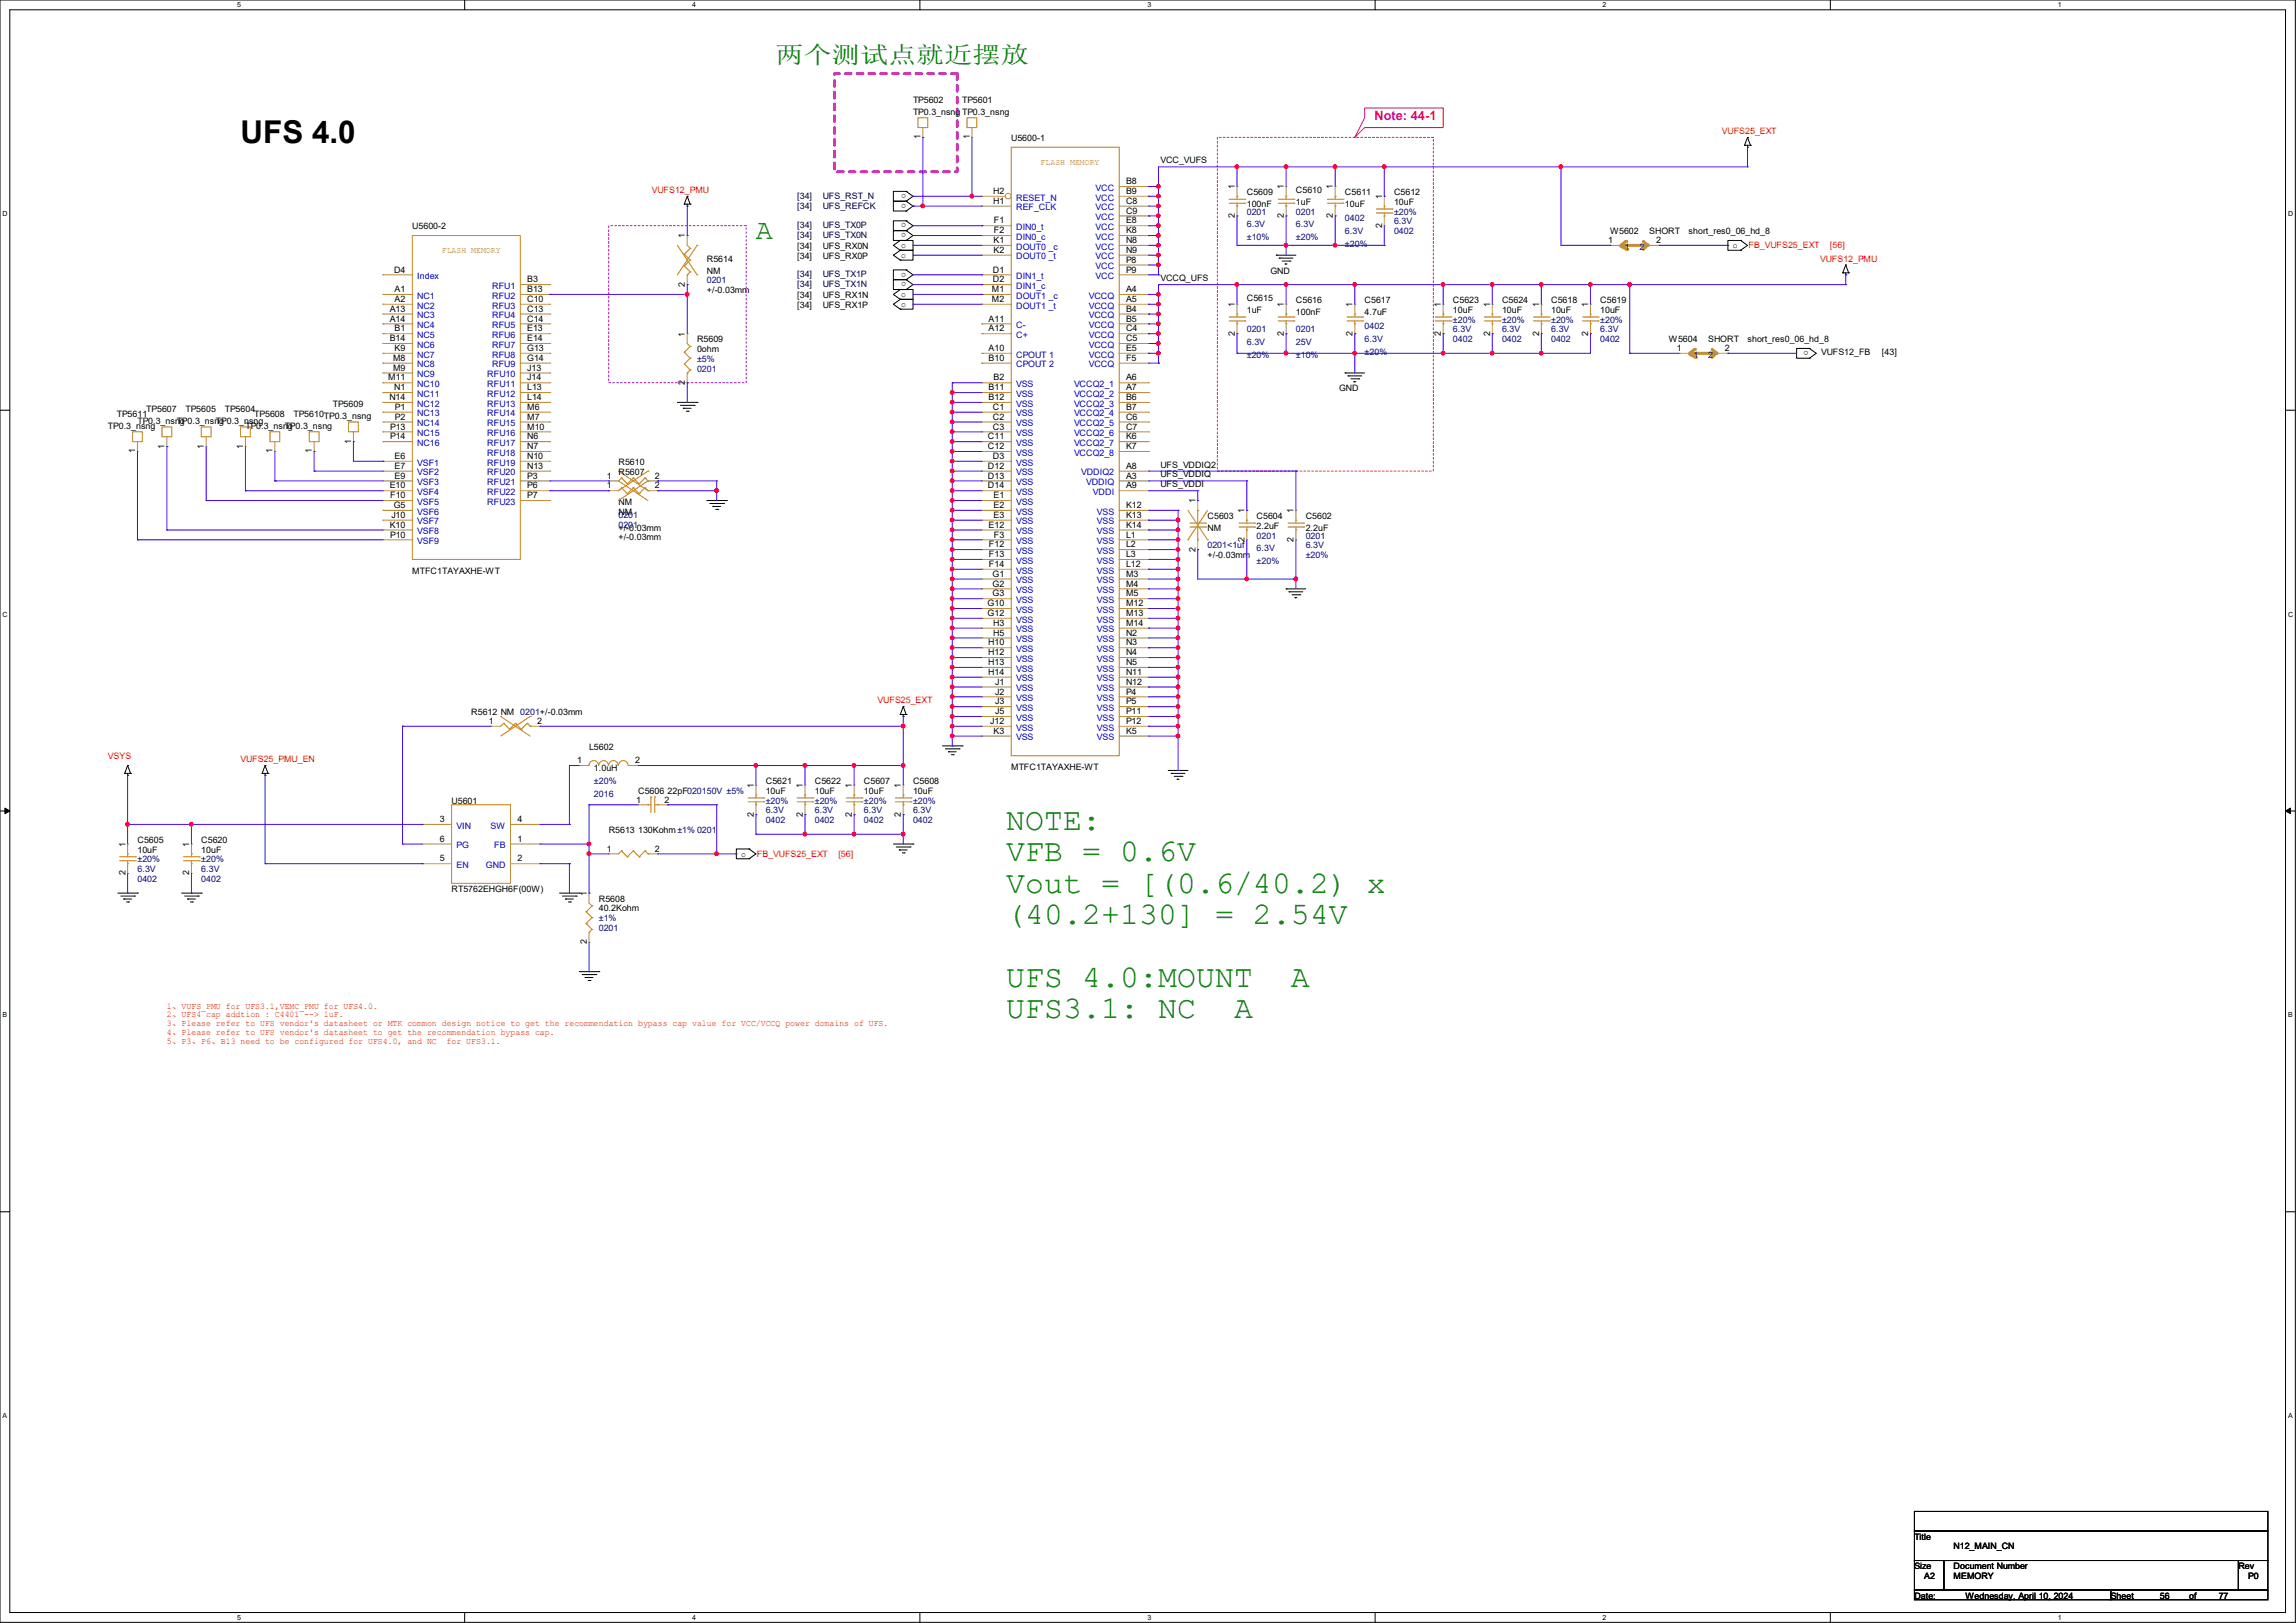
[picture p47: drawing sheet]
<svg xmlns="http://www.w3.org/2000/svg" width="297mm" height="210mm" viewBox="0 0 297 210" stroke-linecap="round" stroke-linejoin="round" font-family="sans-serif">
<defs><g id="words">
<text font-size="4.1" x="31.1" y="18.5">UFS 4.0</text>
<g font-size="4.1" fill="#008000">
<text x="130.2" y="107.4">NOTE:</text>
<text x="130.2" y="111.5">VFB = 0.6V</text>
<text x="130.2" y="115.5">Vout = [(0.6/40.2) x</text>
<text x="130.2" y="119.6">(40.2+130] = 2.54V</text>
<text x="130.2" y="127.7">UFS 4.0:MOUNT</text>
<text x="130.2" y="131.8">UFS3.1: NC</text>
<text x="159.6" y="131.8">A</text>
<text x="167" y="127.7">A</text>
</g>
<text font-size="3.7" fill="#008000" x="97.8" y="30.9">A</text>
<text font-size="3" fill="#008000" x="100.3" y="8.1">两个测试点就近摆放</text>
<text font-size="1.7" fill="#ff0080" x="177.8" y="15.5">Note: 44-1</text>
<g font-size="1.1">
<text x="118.1" y="13.3">TP5602</text>
<text x="118.1" y="14.8">TP0.3_nsng TP0.3_nsng</text>
<text x="124.5" y="13.3">TP5601</text>
<text x="119.1" y="18" transform="rotate(-90 119.1 18)">1</text>
<text x="125.4" y="18" transform="rotate(-90 125.4 18)">1</text>
<text x="130.8" y="18.2">U5600-1</text>
<text x="145.7" y="23.8">B8</text>
<text x="150.1" y="21.1">VCC_VUFS</text>
<text x="53.3" y="29.7">U5600-2</text>
<text x="117.2" y="25.1" transform="rotate(-180 117.2 25.1)">o</text>
<text x="117.2" y="26.4" transform="rotate(-180 117.2 26.4)">o</text>
<text x="117.2" y="28.9" transform="rotate(-180 117.2 28.9)">o</text>
<text x="128.5" y="25.1">H2</text>
<text x="128.5" y="26.4">H1</text>
<text x="128.6" y="28.9">F1</text>
<text x="145.7" y="25.1">B9</text>
<text x="145.7" y="26.4">C8</text>
<text x="145.7" y="27.6">C9</text>
<text x="145.7" y="28.9">E8</text>
<text x="159.7" y="28.2" transform="rotate(-90 159.7 28.2)">2</text>
<text x="159.7" y="24.5" transform="rotate(-90 159.7 24.5)">1</text>
<text x="161.3" y="25.2">C5609</text>
<text x="161.3" y="26.8">100nF</text>
<text x="166.1" y="28.2" transform="rotate(-90 166.1 28.2)">2</text>
<text x="166.1" y="24.5" transform="rotate(-90 166.1 24.5)">1</text>
<text x="167.6" y="25">C5610</text>
<text x="167.6" y="26.5">1uF</text>
<text x="172.4" y="28.2" transform="rotate(-90 172.4 28.2)">2</text>
<text x="172.4" y="24.5" transform="rotate(-90 172.4 24.5)">1</text>
<text x="174" y="25.2">C5611</text>
<text x="174" y="26.8">10uF</text>
<text x="178.8" y="29.5" transform="rotate(-90 178.8 29.5)">2</text>
<text x="178.8" y="25.8" transform="rotate(-90 178.8 25.8)">1</text>
<text x="180.3" y="25.2">C5612</text>
<text x="180.3" y="26.5">10uF</text>
<text x="51" y="35.3">D4</text>
<text x="88.6" y="30.9" transform="rotate(-90 88.6 30.9)">1</text>
<text x="91.4" y="33.9">R5614</text>
<text x="91.4" y="35.4">NM</text>
<text x="103.1" y="32.2">[34]</text>
<text x="103.1" y="33.5">[34]</text>
<text x="106.4" y="32.2">UFS_RX0N</text>
<text x="106.4" y="33.5">UFS_RX0P</text>
<text x="116.6" y="32.1">o</text>
<text x="116.6" y="33.4">o</text>
<text x="117.2" y="30.2" transform="rotate(-180 117.2 30.2)">o</text>
<text x="117.2" y="35.3" transform="rotate(-180 117.2 35.3)">o</text>
<text x="128.4" y="35.3">D1</text>
<text x="128.5" y="31.5">K1</text>
<text x="128.5" y="32.7">K2</text>
<text x="128.6" y="30.2">F2</text>
<text x="145.7" y="30.2">K8</text>
<text x="145.7" y="31.5">N8</text>
<text x="145.7" y="32.7">N9</text>
<text x="145.7" y="34">P8</text>
<text x="145.7" y="35.3">P9</text>
<text x="164.3" y="35.4">GND</text>
<text x="208" y="31.5">1</text>
<text x="208.3" y="30.3">W5602</text>
<text x="213.3" y="30.3">SHORT</text>
<text x="214.2" y="31.5">2</text>
<text x="218.4" y="30.3">short_res0_06_hd_8</text>
<text x="224.2" y="32.1">o</text>
<text x="50.4" y="40.3">A13</text>
<text x="50.4" y="41.6">A14</text>
<text x="51.1" y="37.8">A1</text>
<text x="51.1" y="39.1">A2</text>
<text x="68.2" y="36.5">B3</text>
<text x="68.2" y="37.8">B13</text>
<text x="68.2" y="39.1">C10</text>
<text x="68.2" y="40.3">C13</text>
<text x="68.2" y="41.6">C14</text>
<text x="88.6" y="37.1" transform="rotate(-90 88.6 37.1)">2</text>
<text x="91.4" y="37.9">+/-0.03mm</text>
<text x="103.1" y="38.6">[34]</text>
<text x="103.1" y="39.8">[34]</text>
<text x="106.4" y="38.6">UFS_RX1N</text>
<text x="106.4" y="39.8">UFS_RX1P</text>
<text x="116.6" y="38.4">o</text>
<text x="116.6" y="39.7">o</text>
<text x="117.2" y="36.5" transform="rotate(-180 117.2 36.5)">o</text>
<text x="127.9" y="41.6">A11</text>
<text x="128.3" y="37.8">M1</text>
<text x="128.3" y="39.1">M2</text>
<text x="128.4" y="36.5">D2</text>
<text x="145.7" y="37.8">A4</text>
<text x="145.7" y="39.1">A5</text>
<text x="145.7" y="40.3">B4</text>
<text x="145.7" y="41.6">B5</text>
<text x="150.1" y="36.4">VCCQ_UFS</text>
<text x="159.7" y="39.8" transform="rotate(-90 159.7 39.8)">1</text>
<text x="161.3" y="38.9">C5615</text>
<text x="161.3" y="40.5">1uF</text>
<text x="166.1" y="39.8" transform="rotate(-90 166.1 39.8)">1</text>
<text x="167.6" y="39.2">C5616</text>
<text x="167.6" y="40.7">100nF</text>
<text x="175" y="39.8" transform="rotate(-90 175 39.8)">1</text>
<text x="176.5" y="39.2">C5617</text>
<text x="176.5" y="40.7">4.7uF</text>
<text x="186.4" y="39.8" transform="rotate(-90 186.4 39.8)">1</text>
<text x="188" y="39.2">C5623</text>
<text x="188" y="40.5">10uF</text>
<text x="192.7" y="39.8" transform="rotate(-90 192.7 39.8)">1</text>
<text x="194.3" y="39.2">C5624</text>
<text x="194.3" y="40.5">10uF</text>
<text x="199.1" y="39.8" transform="rotate(-90 199.1 39.8)">1</text>
<text x="200.7" y="39.2">C5618</text>
<text x="200.7" y="40.5">10uF</text>
<text x="205.4" y="39.8" transform="rotate(-90 205.4 39.8)">1</text>
<text x="207" y="39.2">C5619</text>
<text x="207" y="40.5">10uF</text>
<text x="50.4" y="44.2">B14</text>
<text x="50.8" y="46.7">M8</text>
<text x="50.8" y="48">M9</text>
<text x="51.1" y="42.9">B1</text>
<text x="51.1" y="45.4">K9</text>
<text x="68.2" y="42.9">E13</text>
<text x="68.2" y="44.2">E14</text>
<text x="68.2" y="45.4">G13</text>
<text x="68.2" y="46.7">G14</text>
<text x="68.2" y="48">J13</text>
<text x="88.6" y="43.6" transform="rotate(-90 88.6 43.6)">1</text>
<text x="90.2" y="44.3">R5609</text>
<text x="90.2" y="45.6">0ohm</text>
<text x="127.9" y="46.7">B10</text>
<text x="127.9" y="45.4">A10</text>
<text x="127.9" y="42.9">A12</text>
<text x="145.7" y="42.9">C4</text>
<text x="145.7" y="44.2">C5</text>
<text x="145.7" y="45.4">E5</text>
<text x="145.7" y="46.7">F5</text>
<text x="159.7" y="43.4" transform="rotate(-90 159.7 43.4)">2</text>
<text x="166.1" y="43.4" transform="rotate(-90 166.1 43.4)">2</text>
<text x="175" y="43.4" transform="rotate(-90 175 43.4)">2</text>
<text x="186.4" y="43.4" transform="rotate(-90 186.4 43.4)">2</text>
<text x="192.7" y="43.4" transform="rotate(-90 192.7 43.4)">2</text>
<text x="199.1" y="43.4" transform="rotate(-90 199.1 43.4)">2</text>
<text x="205.4" y="43.4" transform="rotate(-90 205.4 43.4)">2</text>
<text x="215.9" y="44.3">W5604</text>
<text x="216.9" y="45.4">1</text>
<text x="221" y="44.3">SHORT</text>
<text x="223.1" y="45.4">2</text>
<text x="226.1" y="44.3">short_res0_06_hd_8</text>
<text x="233.9" y="45.4" transform="rotate(-180 233.9 45.4)">o</text>
<text x="235.6" y="45.9">VUFS12_FB</text>
<text x="243.5" y="45.9">[43]</text>
<text x="15.1" y="53.9">TP5611</text>
<text x="18.9" y="53.3">TP5607</text>
<text x="24" y="53.3">TP5605</text>
<text x="29.1" y="53.3">TP5604</text>
<text x="32.9" y="53.9">TP5608</text>
<text x="38" y="53.9">TP5610TP0.3_nsng</text>
<text x="43.1" y="52.7">TP5609</text>
<text x="50.2" y="49.2">M11</text>
<text x="50.4" y="51.8">N14</text>
<text x="51" y="50.5">N1</text>
<text x="51.1" y="53">P1</text>
<text x="68.2" y="49.2">J14</text>
<text x="68.2" y="50.5">L13</text>
<text x="68.2" y="51.8">L14</text>
<text x="68.2" y="53">M6</text>
<text x="88.6" y="49.8" transform="rotate(-90 88.6 49.8)">2</text>
<text x="127.9" y="50.5">B11</text>
<text x="127.9" y="51.8">B12</text>
<text x="128.4" y="53">C1</text>
<text x="128.5" y="49.2">B2</text>
<text x="145.7" y="49.2">A6</text>
<text x="145.7" y="50.5">A7</text>
<text x="145.7" y="51.8">B6</text>
<text x="145.7" y="53">B7</text>
<text x="173.2" y="50.6">GND</text>
<text x="14" y="55.5">TP0.3_nsng</text>
<text x="17.5" y="58.7" transform="rotate(-90 17.5 58.7)">1</text>
<text x="17.8" y="54.8">TP0.3_nsng</text>
<text x="21.3" y="58" transform="rotate(-90 21.3 58)">1</text>
<text x="22.9" y="54.8">TP0.3_nsng</text>
<text x="26.4" y="58" transform="rotate(-90 26.4 58)">1</text>
<text x="27.9" y="54.8">TP0.3_nsng</text>
<text x="31.5" y="58" transform="rotate(-90 31.5 58)">1</text>
<text x="31.7" y="55.5">TP0.3_nsng</text>
<text x="35.3" y="58.7" transform="rotate(-90 35.3 58.7)">1</text>
<text x="36.8" y="55.5">TP0.3_nsng</text>
<text x="40.3" y="58.7" transform="rotate(-90 40.3 58.7)">1</text>
<text x="45.4" y="57.4" transform="rotate(-90 45.4 57.4)">1</text>
<text x="50.5" y="55.6">P13</text>
<text x="50.5" y="56.9">P14</text>
<text x="51.1" y="59.4">E6</text>
<text x="51.1" y="54.3">P2</text>
<text x="68.2" y="54.3">M7</text>
<text x="68.2" y="55.6">M10</text>
<text x="68.2" y="56.9">N6</text>
<text x="68.2" y="58.1">N7</text>
<text x="68.2" y="59.4">N10</text>
<text x="127.8" y="56.9">C11</text>
<text x="127.8" y="58.1">C12</text>
<text x="128.4" y="54.3">C2</text>
<text x="128.4" y="55.6">C3</text>
<text x="128.4" y="59.4">D3</text>
<text x="145.7" y="54.3">C6</text>
<text x="145.7" y="55.6">C7</text>
<text x="145.7" y="56.9">K6</text>
<text x="145.7" y="58.1">K7</text>
<text x="50.4" y="63.2">E10</text>
<text x="50.5" y="64.5">F10</text>
<text x="50.9" y="65.7">G5</text>
<text x="51.1" y="60.7">E7</text>
<text x="51.1" y="61.9">E9</text>
<text x="68.2" y="60.7">N13</text>
<text x="68.2" y="61.9">P3</text>
<text x="68.2" y="63.2">P6</text>
<text x="68.2" y="64.5">P7</text>
<text x="78.5" y="61.9">1</text>
<text x="78.5" y="63.2">1</text>
<text x="80" y="60.2">R5610</text>
<text x="80" y="65.4">NM</text>
<text x="80" y="61.4">R5607</text>
<text x="84.7" y="61.9">2</text>
<text x="84.7" y="63.2">2</text>
<text x="127.8" y="60.7">D12</text>
<text x="127.8" y="61.9">D13</text>
<text x="127.8" y="63.2">D14</text>
<text x="128.5" y="64.5">E1</text>
<text x="128.5" y="65.7">E2</text>
<text x="145.7" y="61.9">A3</text>
<text x="145.7" y="60.7">A8</text>
<text x="145.7" y="63.2">A9</text>
<text x="145.7" y="65.7">K12</text>
<text x="150.1" y="60.5">UFS_VDDIQ2</text>
<text x="150.1" y="61.8">UFS_VDDIQ</text>
<text x="150.1" y="63">UFS_VDDI</text>
<text x="154.6" y="65.1" transform="rotate(-90 154.6 65.1)">1</text>
<text x="50.4" y="68.3">K10</text>
<text x="50.5" y="69.6">P10</text>
<text x="50.6" y="67">J10</text>
<text x="80" y="68.7">+/-0.03mm</text>
<text x="80" y="66.6">NM</text>
<text x="80" y="69.9">+/-0.03mm</text>
<text x="127.9" y="68.3">E12</text>
<text x="127.9" y="70.8">F12</text>
<text x="128.5" y="67">E3</text>
<text x="128.6" y="69.6">F3</text>
<text x="145.7" y="67">K13</text>
<text x="145.7" y="68.3">K14</text>
<text x="145.7" y="69.6">L1</text>
<text x="145.7" y="70.8">L2</text>
<text x="154.6" y="71.4" transform="rotate(-90 154.6 71.4)">2</text>
<text x="156.2" y="67.1">C5603</text>
<text x="156.2" y="68.7">NM</text>
<text x="161" y="70.1" transform="rotate(-90 161 70.1)">2</text>
<text x="161" y="66.4" transform="rotate(-90 161 66.4)">1</text>
<text x="162.6" y="67.1">C5604</text>
<text x="162.6" y="68.4">2.2uF</text>
<text x="167.3" y="70.1" transform="rotate(-90 167.3 70.1)">2</text>
<text x="167.3" y="66.4" transform="rotate(-90 167.3 66.4)">1</text>
<text x="168.9" y="67.1">C5602</text>
<text x="168.9" y="68.7">2.2uF</text>
<text x="53.3" y="74.3">MTFC1TAYAXHE-WT</text>
<text x="127.9" y="72.1">F13</text>
<text x="127.9" y="73.4">F14</text>
<text x="128.4" y="74.6">G1</text>
<text x="128.4" y="75.9">G2</text>
<text x="128.4" y="77.2">G3</text>
<text x="145.7" y="72.1">L3</text>
<text x="145.7" y="73.4">L12</text>
<text x="145.7" y="74.6">M3</text>
<text x="145.7" y="75.9">M4</text>
<text x="145.7" y="77.2">M5</text>
<text x="156.2" y="72.2">+/-0.03mm</text>
<text x="127.8" y="78.4">G10</text>
<text x="127.8" y="79.7">G12</text>
<text x="127.8" y="83.5">H10</text>
<text x="128.5" y="81">H3</text>
<text x="128.5" y="82.3">H5</text>
<text x="145.7" y="78.4">M12</text>
<text x="145.7" y="79.7">M13</text>
<text x="145.7" y="81">M14</text>
<text x="145.7" y="82.3">N2</text>
<text x="145.7" y="83.5">N3</text>
<text x="127.8" y="84.8">H12</text>
<text x="127.8" y="86.1">H13</text>
<text x="127.8" y="87.3">H14</text>
<text x="128.7" y="88.6">J1</text>
<text x="128.7" y="89.9">J2</text>
<text x="145.7" y="84.8">N4</text>
<text x="145.7" y="86.1">N5</text>
<text x="145.7" y="87.3">N11</text>
<text x="145.7" y="88.6">N12</text>
<text x="145.7" y="89.9">P4</text>
<text x="61" y="92.5">R5612 NM 0201+/-0.03mm</text>
<text x="63.2" y="93.7">1</text>
<text x="69.5" y="93.7">2</text>
<text x="128.1" y="93.7">J12</text>
<text x="128.5" y="95">K3</text>
<text x="128.7" y="91.1">J3</text>
<text x="128.7" y="92.4">J5</text>
<text x="145.7" y="95">K5</text>
<text x="145.7" y="91.1">P5</text>
<text x="145.7" y="92.4">P11</text>
<text x="145.7" y="93.7">P12</text>
<text x="74.7" y="98.8">1</text>
<text x="76.2" y="97">L5602</text>
<text x="76.8" y="99.8">1.0uH</text>
<text x="82.2" y="98.8">2</text>
<text x="97.5" y="102" transform="rotate(-90 97.5 102)">1</text>
<text x="99.1" y="101.4">C5621</text>
<text x="103.8" y="102" transform="rotate(-90 103.8 102)">1</text>
<text x="105.4" y="101.4">C5622</text>
<text x="110.2" y="102" transform="rotate(-90 110.2 102)">1</text>
<text x="111.8" y="101.4">C5607</text>
<text x="116.5" y="102" transform="rotate(-90 116.5 102)">1</text>
<text x="118.1" y="101.4">C5608</text>
<text x="130.8" y="99.7">MTFC1TAYAXHE-WT</text>
<text x="56.9" y="106.4">3</text>
<text x="58.4" y="104">U5601</text>
<text x="66.9" y="106.4">4</text>
<text x="78.7" y="107.8">R5613 130Kohm±1% 0201</text>
<text x="82.3" y="103.8">1</text>
<text x="82.5" y="102.7">C5606 22pF020150V ±5%</text>
<text x="86" y="103.8">2</text>
<text x="97.5" y="105.7" transform="rotate(-90 97.5 105.7)">2</text>
<text x="99.1" y="102.7">10uF</text>
<text x="103.8" y="105.7" transform="rotate(-90 103.8 105.7)">2</text>
<text x="105.4" y="102.7">10uF</text>
<text x="110.2" y="105.7" transform="rotate(-90 110.2 105.7)">2</text>
<text x="111.8" y="102.7">10uF</text>
<text x="116.5" y="105.7" transform="rotate(-90 116.5 105.7)">2</text>
<text x="118.1" y="102.7">10uF</text>
<text x="16.2" y="113.3" transform="rotate(-90 16.2 113.3)">2</text>
<text x="16.2" y="109.6" transform="rotate(-90 16.2 109.6)">1</text>
<text x="17.8" y="109.1">C5605</text>
<text x="17.8" y="110.3">10uF</text>
<text x="24.5" y="113.3" transform="rotate(-90 24.5 113.3)">2</text>
<text x="24.5" y="109.6" transform="rotate(-90 24.5 109.6)">1</text>
<text x="26" y="109.1">C5620</text>
<text x="26" y="110.3">10uF</text>
<text x="56.9" y="111.5">5</text>
<text x="56.9" y="108.9">6</text>
<text x="66.9" y="108.9">1</text>
<text x="66.9" y="111.5">2</text>
<text x="78.5" y="110.2">1</text>
<text x="84.7" y="110.2">2</text>
<text x="95.9" y="110.8">o</text>
<text x="58.4" y="115.4">RT5762EHGH6F(00W)</text>
<text x="75.9" y="115.9" transform="rotate(-90 75.9 115.9)">1</text>
<text x="77.5" y="116.7">R5608</text>
<text x="77.5" y="117.9">40.2Kohm</text>
<text x="75.9" y="122.2" transform="rotate(-90 75.9 122.2)">2</text>
<text x="247.6" y="199.2">Title</text>
<text x="247.6" y="203">Size</text>
<text x="252.7" y="203">Document Number</text>
<text x="252.7" y="200.5">N12_MAIN_CN</text>
<text x="289.6" y="203">Rev</text>
<text x="247.6" y="206.8">Date:</text>
<text x="248.9" y="204.3">A2</text>
<text x="252.7" y="204.3">MEMORY</text>
<text x="254.2" y="206.8">Wednesday, April 10, 2024</text>
<text x="273" y="206.8">Sheet</text>
<text x="279.4" y="206.8">56</text>
<text x="283.2" y="206.8">of</text>
<text x="287" y="206.8">77</text>
<text x="290.8" y="204.3">P0</text>
</g>
<g font-size="1.1" fill="#f00">
<text x="222.8" y="17.4">VUFS25_EXT</text>
<text x="84.3" y="25">VUFS12_PMU</text>
<text x="226.2" y="32.1">FB_VUFS25_EXT</text>
<text x="235.5" y="33.9">VUFS12_PMU</text>
<text x="236.7" y="32.1">[56]</text>
<text x="113.5" y="91">VUFS25_EXT</text>
<text x="14" y="98.3">VSYS</text>
<text x="31.1" y="98.6">VUFS25_PMU_EN</text>
<text x="97.9" y="110.8">FB_VUFS25_EXT</text>
<text x="108.5" y="110.8">[56]</text>
<text x="21.6" y="130.5">1、VUFS_PMU for UFS3.1,VEMC_PMU for UFS4.0.</text>
<text x="21.6" y="131.7">2、UFS4 cap addtion : C4401 --&gt; 1uF.</text>
<text x="21.6" y="132.8">3、Please refer to UFS vendor's datasheet or MTK common design notice to get the recommendation bypass cap value for VCC/VCCQ power domains of UFS.</text>
<text x="21.6" y="133.9">4、Please refer to UFS vendor's datasheet to get the recommendation bypass cap.</text>
<text x="21.6" y="135.1">5、P3、P6、B13 need to be configured for UFS4.0, and NC</text>
<text x="57.8" y="135.1">for UFS3.1.</text>
</g>
<g font-size="1.1" fill="#cc8006">
<text x="134.6" y="21.3">FLASH MEMORY</text>
<text x="57.1" y="32.7">FLASH MEMORY</text>
</g>
<g font-size="1.1" fill="#000040">
<text x="103.1" y="25.7">[34]</text>
<text x="103.1" y="27">[34]</text>
<text x="103.1" y="29.5">[34]</text>
<text x="106.4" y="25.7">UFS_RST_N</text>
<text x="106.4" y="27">UFS_REFCK</text>
<text x="106.4" y="29.5">UFS_TX0P</text>
<text x="103.1" y="30.8">[34]</text>
<text x="103.1" y="35.9">[34]</text>
<text x="106.4" y="30.8">UFS_TX0N</text>
<text x="106.4" y="35.9">UFS_TX1P</text>
<text x="103.1" y="37.2">[34]</text>
<text x="106.4" y="37.2">UFS_TX1N</text>
</g>
<g font-size="1.1" fill="#00c">
<text x="131.4" y="26">RESET_N</text>
<text x="131.4" y="27.2">REF_CLK</text>
<text x="131.4" y="29.8">DIN0_t</text>
<text x="141.7" y="24.7">VCC</text>
<text x="141.7" y="26">VCC</text>
<text x="141.7" y="27.2">VCC</text>
<text x="141.7" y="28.5">VCC</text>
<text x="141.7" y="29.8">VCC</text>
<text x="131.4" y="31">DIN0_c</text>
<text x="131.4" y="32.3">DOUT0 _c</text>
<text x="131.4" y="33.6">DOUT0 _t</text>
<text x="141.7" y="31">VCC</text>
<text x="141.7" y="32.3">VCC</text>
<text x="141.7" y="33.6">VCC</text>
<text x="141.7" y="34.8">VCC</text>
<text x="210.2" y="32.3">1</text>
<text x="212.1" y="32.3">2</text>
<text x="54" y="38.7">NC1</text>
<text x="54" y="39.9">NC2</text>
<text x="54" y="41.2">NC3</text>
<text x="54" y="36.1">Index</text>
<text x="63.7" y="37.4">RFU1</text>
<text x="63.7" y="38.7">RFU2</text>
<text x="63.7" y="39.9">RFU3</text>
<text x="63.7" y="41.2">RFU4</text>
<text x="131.4" y="36.1">DIN1_t</text>
<text x="131.4" y="37.4">DIN1_c</text>
<text x="131.4" y="38.7">DOUT1 _c</text>
<text x="131.4" y="39.9">DOUT1 _t</text>
<text x="140.8" y="38.7">VCCQ</text>
<text x="140.8" y="39.9">VCCQ</text>
<text x="140.8" y="41.2">VCCQ</text>
<text x="141.7" y="36.1">VCC</text>
<text x="54" y="42.5">NC4</text>
<text x="54" y="43.7">NC5</text>
<text x="54" y="45">NC6</text>
<text x="54" y="46.3">NC7</text>
<text x="54" y="47.5">NC8</text>
<text x="63.7" y="42.5">RFU5</text>
<text x="63.7" y="43.7">RFU6</text>
<text x="63.7" y="45">RFU7</text>
<text x="63.7" y="46.3">RFU8</text>
<text x="63.7" y="47.5">RFU9</text>
<text x="131.4" y="47.5">CPOUT 2</text>
<text x="131.4" y="42.5">C-</text>
<text x="131.4" y="46.3">CPOUT 1</text>
<text x="131.4" y="43.7">C+</text>
<text x="140.8" y="42.5">VCCQ</text>
<text x="140.8" y="43.7">VCCQ</text>
<text x="140.8" y="45">VCCQ</text>
<text x="140.8" y="46.3">VCCQ</text>
<text x="140.8" y="47.5">VCCQ</text>
<text x="219.1" y="46.3">1</text>
<text x="221" y="46.3">2</text>
<text x="54" y="48.8">NC9</text>
<text x="54" y="50.1">NC10</text>
<text x="54" y="51.4">NC11</text>
<text x="54" y="52.6">NC12</text>
<text x="54" y="53.9">NC13</text>
<text x="63" y="48.8">RFU10</text>
<text x="63" y="50.1">RFU11</text>
<text x="63" y="51.4">RFU12</text>
<text x="63" y="52.6">RFU13</text>
<text x="63" y="53.9">RFU14</text>
<text x="131.4" y="50.1">VSS</text>
<text x="131.4" y="51.4">VSS</text>
<text x="131.4" y="52.6">VSS</text>
<text x="131.4" y="53.9">VSS</text>
<text x="138.9" y="50.1">VCCQ2_1</text>
<text x="138.9" y="51.4">VCCQ2_2</text>
<text x="138.9" y="52.6">VCCQ2_3</text>
<text x="138.9" y="53.9">VCCQ2_4</text>
<text x="54" y="55.2">NC14</text>
<text x="54" y="56.4">NC15</text>
<text x="54" y="57.7">NC16</text>
<text x="63" y="55.2">RFU15</text>
<text x="63" y="56.4">RFU16</text>
<text x="63" y="57.7">RFU17</text>
<text x="63" y="59">RFU18</text>
<text x="131.4" y="55.2">VSS</text>
<text x="131.4" y="56.4">VSS</text>
<text x="131.4" y="57.7">VSS</text>
<text x="131.4" y="59">VSS</text>
<text x="138.9" y="55.2">VCCQ2_5</text>
<text x="138.9" y="56.4">VCCQ2_6</text>
<text x="138.9" y="57.7">VCCQ2_7</text>
<text x="138.9" y="59">VCCQ2_8</text>
<text x="54" y="60.2">VSF1</text>
<text x="54" y="61.5">VSF2</text>
<text x="54" y="62.8">VSF3</text>
<text x="54" y="64.1">VSF4</text>
<text x="54" y="65.3">VSF5</text>
<text x="63" y="60.2">RFU19</text>
<text x="63" y="61.5">RFU20</text>
<text x="63" y="62.8">RFU21</text>
<text x="63" y="64.1">RFU22</text>
<text x="63" y="65.3">RFU23</text>
<text x="131.4" y="60.2">VSS</text>
<text x="131.4" y="61.5">VSS</text>
<text x="131.4" y="62.8">VSS</text>
<text x="131.4" y="64.1">VSS</text>
<text x="131.4" y="65.3">VSS</text>
<text x="139.9" y="61.5">VDDIQ2</text>
<text x="140.5" y="62.8">VDDIQ</text>
<text x="141.4" y="64.1">VDDI</text>
<text x="54" y="66.6">VSF6</text>
<text x="54" y="67.9">VSF7</text>
<text x="54" y="69.1">VSF8</text>
<text x="54" y="70.4">VSF9</text>
<text x="131.4" y="66.6">VSS</text>
<text x="131.4" y="67.9">VSS</text>
<text x="131.4" y="69.1">VSS</text>
<text x="131.4" y="70.4">VSS</text>
<text x="131.4" y="71.7">VSS</text>
<text x="141.9" y="66.6">VSS</text>
<text x="141.9" y="67.9">VSS</text>
<text x="141.9" y="69.1">VSS</text>
<text x="141.9" y="70.4">VSS</text>
<text x="141.9" y="71.7">VSS</text>
<text x="131.4" y="72.9">VSS</text>
<text x="131.4" y="74.2">VSS</text>
<text x="131.4" y="75.5">VSS</text>
<text x="131.4" y="76.8">VSS</text>
<text x="141.9" y="72.9">VSS</text>
<text x="141.9" y="74.2">VSS</text>
<text x="141.9" y="75.5">VSS</text>
<text x="141.9" y="76.8">VSS</text>
<text x="131.4" y="78">VSS</text>
<text x="131.4" y="79.3">VSS</text>
<text x="131.4" y="80.6">VSS</text>
<text x="131.4" y="81.8">VSS</text>
<text x="131.4" y="83.1">VSS</text>
<text x="141.9" y="78">VSS</text>
<text x="141.9" y="79.3">VSS</text>
<text x="141.9" y="80.6">VSS</text>
<text x="141.9" y="81.8">VSS</text>
<text x="141.9" y="83.1">VSS</text>
<text x="131.4" y="84.4">VSS</text>
<text x="131.4" y="85.6">VSS</text>
<text x="131.4" y="86.9">VSS</text>
<text x="131.4" y="88.2">VSS</text>
<text x="131.4" y="89.5">VSS</text>
<text x="141.9" y="84.4">VSS</text>
<text x="141.9" y="85.6">VSS</text>
<text x="141.9" y="86.9">VSS</text>
<text x="141.9" y="88.2">VSS</text>
<text x="141.9" y="89.5">VSS</text>
<text x="131.4" y="95.8">VSS</text>
<text x="131.4" y="90.7">VSS</text>
<text x="131.4" y="92">VSS</text>
<text x="131.4" y="93.3">VSS</text>
<text x="131.4" y="94.5">VSS</text>
<text x="141.9" y="95.8">VSS</text>
<text x="141.9" y="90.7">VSS</text>
<text x="141.9" y="92">VSS</text>
<text x="141.9" y="93.3">VSS</text>
<text x="141.9" y="94.5">VSS</text>
<text x="59.1" y="107.2">VIN</text>
<text x="63.5" y="107.2">SW</text>
<text x="59.1" y="112.3">EN</text>
<text x="59.1" y="109.8">PG</text>
<text x="62.9" y="112.3">GND</text>
<text x="63.9" y="109.8">FB</text>
</g>
<g font-size="1.1" fill="#000080">
<text x="161.3" y="27.8">0201</text>
<text x="161.3" y="29.4">6.3V</text>
<text x="167.6" y="27.8">0201</text>
<text x="167.6" y="29.4">6.3V</text>
<text x="174" y="28.7">0402</text>
<text x="180.3" y="29">6.3V</text>
<text x="180.3" y="27.8">±20%</text>
<text x="161.3" y="31.1">±10%</text>
<text x="167.6" y="31.1">±20%</text>
<text x="174" y="30.3">6.3V</text>
<text x="174" y="32">±20%</text>
<text x="180.3" y="30.3">0402</text>
<text x="91.4" y="36.7">0201</text>
<text x="188" y="41.7">±20%</text>
<text x="194.3" y="41.7">±20%</text>
<text x="200.7" y="41.7">±20%</text>
<text x="207" y="41.7">±20%</text>
<text x="90.2" y="46.8">±5%</text>
<text x="161.3" y="43">0201</text>
<text x="161.3" y="44.7">6.3V</text>
<text x="161.3" y="46.3">±20%</text>
<text x="167.6" y="43">0201</text>
<text x="167.6" y="44.7">25V</text>
<text x="167.6" y="46.3">±10%</text>
<text x="176.5" y="42.6">0402</text>
<text x="176.5" y="44.3">6.3V</text>
<text x="176.5" y="45.9">±20%</text>
<text x="188" y="44.3">0402</text>
<text x="188" y="43">6.3V</text>
<text x="194.3" y="44.3">0402</text>
<text x="194.3" y="43">6.3V</text>
<text x="200.7" y="44.3">0402</text>
<text x="200.7" y="43">6.3V</text>
<text x="207" y="44.3">0402</text>
<text x="207" y="43">6.3V</text>
<text x="90.2" y="48.1">0201</text>
<text x="80" y="67">0201</text>
<text x="80" y="68.3">0201</text>
<text x="156.2" y="71">0201&lt;1uf</text>
<text x="162.6" y="69.7">0201</text>
<text x="162.6" y="71.3">6.3V</text>
<text x="168.9" y="69.7">0201</text>
<text x="168.9" y="71">6.3V</text>
<text x="162.6" y="73">±20%</text>
<text x="168.9" y="72.2">±20%</text>
<text x="76.8" y="101.4">±20%</text>
<text x="76.8" y="103.1">2016</text>
<text x="99.1" y="106.5">0402</text>
<text x="99.1" y="105.2">6.3V</text>
<text x="99.1" y="104">±20%</text>
<text x="105.4" y="106.5">0402</text>
<text x="105.4" y="105.2">6.3V</text>
<text x="105.4" y="104">±20%</text>
<text x="111.8" y="106.5">0402</text>
<text x="111.8" y="105.2">6.3V</text>
<text x="111.8" y="104">±20%</text>
<text x="118.1" y="106.5">0402</text>
<text x="118.1" y="105.2">6.3V</text>
<text x="118.1" y="104">±20%</text>
<text x="17.8" y="112.9">6.3V</text>
<text x="17.8" y="111.6">±20%</text>
<text x="26" y="112.9">6.3V</text>
<text x="26" y="111.6">±20%</text>
<text x="17.8" y="114.1">0402</text>
<text x="26" y="114.1">0402</text>
<text x="77.5" y="119.2">±1%</text>
<text x="77.5" y="120.5">0201</text>
</g>
<g font-size=".9">
<text x="30.7" y=".9">5</text>
<text x="89.5" y=".9">4</text>
<text x="148.4" y=".9">3</text>
<text x="207.3" y=".9">2</text>
<text x="266.2" y=".9">1</text>
<text x=".3" y="28">D</text>
<text x="296" y="28">D</text>
<text x=".3" y="79.8">C</text>
<text x="296" y="79.8">C</text>
<text x=".3" y="131.7">B</text>
<text x="296" y="131.7">B</text>
<text x=".3" y="183.5">A</text>
<text x="296" y="183.5">A</text>
<text x="30.7" y="209.6">5</text>
<text x="89.5" y="209.6">4</text>
<text x="148.4" y="209.6">3</text>
<text x="207.3" y="209.6">2</text>
<text x="266.2" y="209.6">1</text>
</g>
</g></defs>
<path d="M0 0h296.9v209.9h-296.9zM1.3 1.3h294.4v207.4h-294.4z" fill="none" stroke="#000" stroke-width=".13"/>
<g fill="#fff">
<path d="M30.7 .1h.5v1h-.5z"/>
<path d="M30.7 208.8h.5v1h-.5z"/>
</g>
<path d="M60.1 0v1.3M60.1 208.7v1.2" fill="none" stroke="#000" stroke-width=".13"/>
<g fill="#fff">
<path d="M89.5 .1h.5v1h-.5z"/>
<path d="M89.5 208.8h.5v1h-.5z"/>
</g>
<path d="M119 0v1.3M119 208.7v1.2" fill="none" stroke="#000" stroke-width=".13"/>
<g fill="#fff">
<path d="M148.4 .1h.5v1h-.5z"/>
<path d="M148.4 208.8h.5v1h-.5z"/>
</g>
<path d="M177.9 0v1.3M177.9 208.7v1.2" fill="none" stroke="#000" stroke-width=".13"/>
<g fill="#fff">
<path d="M207.3 .1h.5v1h-.5z"/>
<path d="M207.3 208.8h.5v1h-.5z"/>
</g>
<path d="M236.8 0v1.3M236.8 208.7v1.2" fill="none" stroke="#000" stroke-width=".13"/>
<g fill="#fff">
<path d="M266.2 .1h.5v1h-.5z"/>
<path d="M266.2 208.8h.5v1h-.5z"/>
<path d="M.3 27.2h.7v1h-.7z"/>
<path d="M296 27.2h.6v1h-.6z"/>
<path d="M.3 79h.7v1h-.7z"/>
<path d="M296 79h.6v1h-.6z"/>
</g>
<path d="M0 53.1h1.3M295.7 53.1h1.2" fill="none" stroke="#000" stroke-width=".13"/>
<g fill="#fff">
<path d="M.3 130.9h.6v1h-.6z"/>
<path d="M296 130.9h.6v1h-.6z"/>
</g>
<path d="M0 104.9h1.3M295.7 104.9h1.2" fill="none" stroke="#000" stroke-width=".13"/>
<path d="M.6 104.6l.7 .3-.7 .4zM295.7 104.9l.6-.3v.7z" fill="#000" stroke="#000" stroke-width=".13"/>
<g fill="#fff">
<path d="M.3 182.7h.6v1h-.6z"/>
<path d="M296 182.7h.5v1h-.5z"/>
</g>
<g fill="none" stroke="#000" stroke-width=".13">
<path d="M225.7 18.8h.1M225.7 18.8h.7M226.1 19h.1M226.1 17.8h.1M226.1 18.8v.2M226.1 17.8l-.4 1M226.1 17.8l.3 1M226.4 18.8h.1M88.5 26.4h.1M88.5 26.4h.8M88.9 26.7h.1M88.9 25.4h.1"/>
<path d="M88.9 26.4v.3M88.9 25.4l-.4 1M88.9 25.4l.4 1M89.3 26.4h.1M116.5 31.1h.1M116.5 32.4h.1M116.5 31.1h1.6v1.3h-1.6M116.5 33.7h.1M116.5 32.4h1.6v1.3h-1.6M116.5 37.5h.1M116.5 38.7h.1M116.5 37.5h1.6v1.2h-1.6"/>
<path d="M116.5 38.7h1.6v1.3h-1.6M116.5 31.1l-.9 .6 .9 .7M116.5 32.4l-.9 .6 .9 .7M116.5 37.5l-.9 .6 .9 .6M116.5 38.7l-.9 .7 .9 .6M117.2 26h.1M117.2 24.8h.1M117.2 24.8h-1.6v1.2h1.6M117.2 27.3h.1M117.2 26h-1.6v1.3h1.6M117.2 29.8h.1M117.2 28.6h.1"/>
<path d="M117.2 28.6h-1.6v1.2h1.6M117.2 31.1h.1M117.2 29.8h-1.6v1.3h1.6M117.2 36.2h.1M117.2 34.9h.1M117.2 34.9h-1.6v1.3h1.6M117.2 37.5h.1M117.2 36.2h-1.6v1.3h1.6M117.2 24.8l.9 .6-.9 .6M117.2 26l.9 .7-.9 .6M117.2 28.6l.9 .6-.9 .6M117.2 29.8l.9 .7-.9 .6"/>
<path d="M117.2 34.9l.9 .7-.9 .6M117.2 36.2l.9 .6-.9 .7M165.1 33h.1M165.1 33h2.5M165.5 33.4h.1M165.5 33.4h1.8M165.9 33.8h1M166.2 34.2h.1M166.2 34.2h.3M166.9 33.8h.1M225.2 31.1h.1M225.2 32.4h.1"/>
<path d="M225.2 31.1h-1.7v1.3h1.7M225.2 31.1l.9 .6-.9 .7M238.4 35.3h.1M238.4 35.3h.7M238.8 35.6h.1M238.8 34.3h.1M238.8 35.3v.3M238.8 34.3l-.4 1M238.8 34.3l.3 1M239.1 35.3h.1M87.6 52.1h2.6M88 52.5h1.8"/>
<path d="M88.4 52.8h.1M88.4 52.8h1M88.8 53.2h.2M89 53.2h.1M89.8 52.5h.1M90.2 52.1h.1M116.5 40h.1M174 48.3h.1M174 48.3h2.5M174.4 48.6h.1M174.4 48.6h1.7M174.8 49h1"/>
<path d="M175.1 49.4h.1M175.1 49.4h.3M175.8 49h.1M234.1 46.4h.1M234.1 45.1h.1M234.1 45.1h-1.7v1.3h1.7M234.1 45.1l.8 .6-.8 .7M91.4 64.8h2.6M91.8 65.2h1.8M92.2 65.5h.1M92.2 65.5h1M92.6 65.9h.2"/>
<path d="M92.8 65.9h.1M93.6 65.2h.1M94 64.8h.1M166.4 76.2h.1M166.4 76.2h2.5M166.8 76.6h.1M166.8 76.6h1.7M167.1 77h1M167.5 77.3h.1M167.5 77.3h.3M168.1 77h.1M16.5 99.1h.1"/>
<path d="M16.5 99.1l-.4 1M16.5 99.1l.4 1M34.3 99.1h.1M34.3 99.1l-.4 1M34.3 99.1l.4 1M116.5 92.5h.1M116.5 92.5h.7M116.8 92.7h.1M116.8 91.4h.1M116.8 92.5v.2M116.8 91.4l-.3 1.1M116.8 91.4l.4 1.1"/>
<path d="M117.2 92.5h.1M121.9 96.5h2.6M122.3 96.9h1.8M122.7 97.3h.1M122.7 97.3h1M123.1 97.7h.2M123.3 97.7h.1M124.1 96.9h.1M124.5 96.5h.1M151.1 99.7h.1M151.1 99.7h2.6M15.2 115.6h2.6"/>
<path d="M15.6 116h1.8M16 116.3h.1M16 116.3h1M16.1 100.1h.1M16.1 100.1h.8M16.4 116.7h.2M16.5 100.3h.1M16.5 100.1v.2M16.6 116.7h.1M16.9 100.1h.1M17.4 116h.1M17.8 115.6h.1"/>
<path d="M23.5 115.6h2.5M23.9 116h1.8M24.3 116.3h.1M24.3 116.3h1M24.6 116.7h.3M24.9 116.7h.1M25.7 116h.1M26 115.6h.1M33.9 100.1h.1M33.9 100.1h.8M34.3 100.3h.1M34.3 100.1v.2"/>
<path d="M34.7 100.1h.1M72.4 115.6h2.5M72.8 116h1.7M73.2 116.3h.1M73.2 116.3h1M73.5 116.7h.3M73.8 116.7h.1M74.5 116h.1M74.9 115.6h.1M96.9 109.9h.1M96.9 111.1h.1M96.9 109.9h-1.7v1.2h1.7"/>
<path d="M96.9 109.9l.9 .6-.9 .6M115.6 109.2h2.5M116 109.6h1.7M116.3 110h.1M116.3 110h1M116.7 110.4h.3M117 110.4h.1M117.7 109.6h.1M118.1 109.2h.1M151.5 100.1h.1M151.5 100.1h1.8M151.9 100.5h1"/>
<path d="M152.3 100.8h.1M152.3 100.8h.2M152.9 100.5h.1M74.9 125.7h2.6M75.3 126.1h1.8M75.7 126.5h.1M75.7 126.5h1M76.1 126.9h.2M76.3 126.9h.1M77.1 126.1h.1M77.5 125.7h.1M0 156.8h1.3"/>
<path d="M295.7 156.8h1.2M247.6 195.6h45.8v2.5h-45.8zM247.6 198.1h45.8v3.8h-45.8zM247.6 201.9h3.9v3.8h-3.9zM247.6 205.7h25.4v1.3h-25.4zM251.5 201.9h38.1v3.8h-38.1zM273 205.7h20.4v1.3h-20.4zM289.6 201.9h3.8v3.8h-3.8z"/>
</g>
<path d="M107.9 9.5h15.9v12.7h-15.9z" fill="none" stroke="#f0f" stroke-width=".38" stroke-dasharray=".8 .8"/>
<path d="M176.5 14h10.2v2.5h-10.2l-1.2 1.3 1.2-2.6z" fill="none" stroke="#ff0080" stroke-width=".13"/>
<path d="M78.7 29.2h17.8v20.3h-17.8z" fill="none" stroke="#f0f" stroke-width=".13" stroke-dasharray=".3 .3"/>
<path d="M157.5 17.8h27.9v43.2h-27.9z" fill="none" stroke="#ff0080" stroke-width=".13" stroke-dasharray=".3"/>
<g fill="none" stroke="#cc8006" stroke-width=".13">
<path d="M53.3 30.5h14v41.9h-14zM21 55.2h1.2v1.3h-1.2zM26 55.2h1.3v1.3h-1.3zM31.1 55.2h1.3v1.3h-1.3zM45.1 54.6h1.3v1.3h-1.3zM88.5 45.6h.1M88.5 47.1h.1M88.5 45.6l.8 .8M88.5 47.1l.8 .8M88.9 48.3h.1M88.9 44.4l.4 .4M89.3 44.8h.1"/>
<path d="M89.3 46.4h.1M89.3 47.9h.1M89.3 44.8l-.8 .8M89.3 46.4l-.8 .7M89.3 47.9l-.4 .4M159 41h2M159 41.5h2M160 40.6h.1M160 41.9h.1M160 40.6v.4M160 41.5v.4M161 41h.1"/>
<path d="M161 41.5h.1M165.4 41h2M165.4 41.5h2M166.4 40.6h.1M166.4 41.9h.1M166.4 40.6v.4M166.4 41.5v.4M167.4 41h.1M167.4 41.5h.1M174.2 41h2.1M174.2 41.5h2.1M175.3 40.6h.1"/>
<path d="M175.3 41.9h.1M175.3 40.6v.4M175.3 41.5v.4M176.3 41h.1M176.3 41.5h.1M80 61h.1M80 61l3.8 2.5M80.4 61.8h.1M80.4 61.8l-.4 .4M80.4 61.8l.8 .8M81.2 62.6h.1M81.9 61.8h.1"/>
<path d="M81.9 61.8l-.7 .8M81.9 61.8l.8 .8M82.7 62.6h.1M83.4 61.8h.1M83.4 61.8l-.7 .8M83.4 61.8l.4 .4M83.8 62.2h.1M83.8 61h.1M83.8 61l-3.8 2.5M153.7 69.8h.1M153.7 66l2.5 3.8M153.9 67.7h2.1"/>
<path d="M153.9 68.2h2.1M154.9 66h.1M154.9 69.8h.1M154.9 66v1.7M154.9 68.2v1.6M156 67.7h.1M156 68.2h.1M156.2 69.8h.1M156.2 66l-2.5 3.8M160.3 67.7h2M160.3 68.2h2M161.3 67.3h.1"/>
<path d="M161.3 68.6h.1M161.3 67.3v.4M161.3 68.2v.4M162.3 67.7h.1M162.3 68.2h.1M64.8 92.7h.1M64.8 92.7l3.8 2.5M65.2 93.6h.1M65.2 93.6l-.4 .4M65.2 93.6l.7 .8M65.9 94.4h.1M66.7 93.6h.1"/>
<path d="M66.7 93.6l-.8 .8M66.7 93.6l.7 .8M67.4 94.4h.1M68.2 93.6h.1M68.2 93.6l-.8 .8M68.2 93.6l.4 .4M68.6 94h.1M68.6 92.7h.1M68.6 92.7l-3.8 2.5M75.8 118h.1M75.8 119.5h.1M75.8 118l.8 .7"/>
<path d="M75.8 119.5l.8 .8M76.2 116.8l.4 .4M76.6 117.2h.1M76.6 118.7h.1M76.6 117.2l-.8 .8M76.6 118.7l-.8 .8M80.4 110.1h.1M80.4 110.1l-.4 .4M80.4 110.1l.8 .8M81.2 110.9h.1M81.9 110.1h.1M81.9 110.1l-.7 .8"/>
<path d="M81.9 110.1l.8 .8M82.7 110.9h.1M83.4 110.1h.1M83.4 110.1l-.7 .8M83.4 110.1l.4 .4M83.8 104.1h.1M83.8 110.5h.1M83.8 104.1h.4M84.2 103.1h.1M84.2 103.1v2.1M84.7 103.1h.1M84.7 103.1v2.1"/>
<path d="M84.7 104.1h.4M85.1 104.1h.1M96.8 103.3h2M96.8 103.8h2M97.8 102.9h.1M97.8 104.1h.1M97.8 102.9v.4M97.8 103.8v.3M98.8 103.3h.1M98.8 103.8h.1M76.2 120.6h.1M76.6 120.3h.1"/>
<path d="M76.6 120.3l-.4 .3"/>
</g>
<g fill="none" stroke="#a84" stroke-width=".13">
<path d="M49.5 38.1h.1M49.5 39.4h.1M49.5 35.6h.1M49.5 38.1h3.8M49.5 39.4h3.8M49.5 35.6h3.8M67.3 38.1h3.8M67.3 39.4h3.8M67.3 36.8h3.8M71.1 36.8h.1M71.1 38.1h.1M71.1 39.4h.1"/>
<path d="M160 39.4h.1M160 39.4v1.2M166.4 39.4h.1M166.4 39.4v1.2M175.3 39.4h.1M175.3 39.4v1.2M21.6 57.8h.1M21.6 56.5v1.3M26.7 57.8h.1M26.7 56.5v1.3M31.7 57.8h.1M31.7 56.5v1.3"/>
<path d="M45.7 57.1h.1M45.7 55.9v1.2M49.5 40.6h.1M49.5 41.9h.1M49.5 43.2h.1M49.5 44.4h.1M49.5 45.7h.1M49.5 47h.1M49.5 48.3h.1M49.5 49.5h.1M49.5 50.8h.1M49.5 52.1h.1"/>
<path d="M49.5 53.3h.1M49.5 54.6h.1M49.5 55.9h.1M49.5 57.1h.1M49.5 59.7h.1M49.5 40.6h3.8M49.5 41.9h3.8M49.5 43.2h3.8M49.5 44.4h3.8M49.5 45.7h3.8M49.5 47h3.8M49.5 48.3h3.8"/>
<path d="M49.5 49.5h3.8M49.5 50.8h3.8M49.5 52.1h3.8M49.5 53.3h3.8M49.5 54.6h3.8M49.5 55.9h3.8M49.5 57.1h3.8M49.5 59.7h3.8M67.3 40.6h3.8M67.3 41.9h3.8M67.3 43.2h3.8M67.3 44.4h3.8"/>
<path d="M67.3 45.7h3.8M67.3 47h3.8M67.3 48.3h3.8M67.3 49.5h3.8M67.3 50.8h3.8M67.3 52.1h3.8M67.3 53.3h3.8M67.3 54.6h3.8M67.3 55.9h3.8M67.3 57.1h3.8M67.3 58.4h3.8M67.3 59.7h3.8"/>
<path d="M71.1 40.6h.1M71.1 41.9h.1M71.1 43.2h.1M71.1 44.4h.1M71.1 45.7h.1M71.1 47h.1M71.1 48.3h.1M71.1 49.5h.1M71.1 50.8h.1M71.1 52.1h.1M71.1 53.3h.1M71.1 54.6h.1"/>
<path d="M71.1 55.9h.1M71.1 57.1h.1M71.1 58.4h.1M71.1 59.7h.1M88.9 43.2h.1M88.9 49.5h.1M88.9 43.2v1.2M88.9 48.3v1.2M160 43.2h.1M160 41.9v1.3M166.4 43.2h.1M166.4 41.9v1.3"/>
<path d="M175.3 43.2h.1M175.3 41.9v1.3M49.5 61h.1M49.5 62.2h.1M49.5 63.5h.1M49.5 64.8h.1M49.5 66h.1M49.5 67.3h.1M49.5 68.6h.1M49.5 69.8h.1M49.5 61h3.8M49.5 62.2h3.8"/>
<path d="M49.5 63.5h3.8M49.5 64.8h3.8M49.5 66h3.8M49.5 67.3h3.8M49.5 68.6h3.8M49.5 69.8h3.8M67.3 61h3.8M67.3 62.2h3.8M67.3 63.5h3.8M67.3 64.8h3.8M71.1 61h.1M71.1 62.2h.1"/>
<path d="M71.1 63.5h.1M71.1 64.8h.1M78.7 62.2h.1M78.7 62.2h1.3M83.8 62.2h1.3M85.1 62.2h.1M154.9 64.8h.1M154.9 71.1h.1M154.9 64.8v1.2M154.9 69.8v1.3M161.3 66h.1M161.3 69.8h.1"/>
<path d="M161.3 66v1.3M161.3 68.6v1.2M63.5 94h.1M63.5 94h1.3M68.6 94h1.2M69.8 94h.1M76.2 115.6h.1M76.2 115.6v1.2M78.7 110.5h.1M78.7 110.5h1.3M82.5 104.1h.1M82.5 104.1h1.3"/>
<path d="M83.8 110.5h1.3M85.1 110.5h.1M85.1 104.1h1.3M86.4 104.1h.1M97.8 101.6h.1M97.8 105.4h.1M97.8 101.6v1.3M97.8 104.1v1.3M76.2 121.9h.1M76.2 120.6v1.3"/>
</g>
<path d="M212.6 31.2l.4 .4" fill="none" stroke="#cc8006" stroke-width=".38"/>
<circle cx="213" cy="31.6" r=".19" fill="#cc8006"/>
<path d="M213.1 31.7l-.5 .6" fill="none" stroke="#cc8006" stroke-width=".38"/>
<circle cx="213.1" cy="31.7" r=".19" fill="#cc8006"/>
<path d="M209.9 31.7h2.8" fill="none" stroke="#cc8006" stroke-width=".38"/>
<circle cx="212.7" cy="31.8" r=".19" fill="#cc8006"/>
<path d="M210.3 31.2l-.6 .5" fill="none" stroke="#cc8006" stroke-width=".38"/>
<circle cx="210.3" cy="31.2" r=".19" fill="#cc8006"/>
<path d="M209.7 31.9l.7 .4" fill="none" stroke="#cc8006" stroke-width=".38"/>
<circle cx="210.4" cy="32.3" r=".19" fill="#cc8006"/>
<path d="M208.3 31.7h.1M208.3 31.7h1.2M213.4 31.7h1.2M214.6 31.7h.1M78.7 63.5h.1M78.7 63.5h1.3M83.8 63.5h1.3M85.1 63.5h.1M104.1 101.6h.1M104.1 105.4h.1M104.1 101.6v1.3M104.1 104.1v1.3" fill="none" stroke="#a84" stroke-width=".13"/>
<g fill="none" stroke="#cc8006" stroke-width=".13">
<path d="M80 62.2h.1M80 62.2l3.8 2.6M80.4 63.1h.1M80.4 63.1l-.4 .4M80.4 63.1l.8 .8M81.2 63.9h.1M81.9 63.1h.1M81.9 63.1l-.7 .8M81.9 63.1l.8 .8M82.7 63.9h.1M83.4 63.1h.1M83.4 63.1l-.7 .8"/>
<path d="M83.4 63.1l.4 .4M83.8 63.5h.1M83.8 62.2h.1M83.8 62.2l-3.8 2.6M103.1 103.3h2.1M103.1 103.8h2.1M104.1 102.9h.1M104.1 104.1h.1M104.1 102.9v.4M104.1 103.8v.3M105.2 103.3h.1M105.2 103.8h.1"/>
</g>
<path d="M221.5 45.2l.4 .4" fill="none" stroke="#cc8006" stroke-width=".38"/>
<circle cx="221.9" cy="45.6" r=".19" fill="#cc8006"/>
<path d="M222 45.7l-.5 .5" fill="none" stroke="#cc8006" stroke-width=".38"/>
<circle cx="222" cy="45.7" r=".19" fill="#cc8006"/>
<path d="M218.8 45.7h2.8" fill="none" stroke="#cc8006" stroke-width=".38"/>
<circle cx="221.6" cy="45.7" r=".19" fill="#cc8006"/>
<path d="M219.2 45.2l-.6 .5" fill="none" stroke="#cc8006" stroke-width=".38"/>
<circle cx="219.2" cy="45.2" r=".19" fill="#cc8006"/>
<path d="M218.6 45.8l.7 .4" fill="none" stroke="#cc8006" stroke-width=".38"/>
<circle cx="219.3" cy="46.2" r=".19" fill="#cc8006"/>
<g fill="none" stroke="#a84" stroke-width=".13">
<path d="M119.4 17.8h.1M119.4 16.5v1.3M125.7 17.8h.1M125.7 16.5v1.3M88.9 30.5h.1M88.9 36.8h.1M88.9 30.5v1.2M88.9 35.6v1.2M160 24.1h.1M160 27.9h.1M160 24.1v1.3M160 26.7v1.2"/>
<path d="M166.4 24.1h.1M166.4 27.9h.1M166.4 24.1v1.3M166.4 26.7v1.2M172.7 24.1h.1M172.7 27.9h.1M172.7 24.1v1.3M172.7 26.7v1.2M179.1 25.4h.1M179.1 29.2h.1M179.1 25.4v1.3M179.1 27.9v1.3"/>
<path d="M186.7 39.4h.1M186.7 39.4v1.2M193 39.4h.1M193 39.4v1.2M199.4 39.4h.1M199.4 39.4v1.2M205.7 39.4h.1M205.7 39.4v1.2M17.8 58.4h.1M17.8 57.1v1.3M35.6 58.4h.1M35.6 57.1v1.3"/>
<path d="M40.6 58.4h.1M40.6 57.1v1.3M186.7 43.2h.1M186.7 41.9v1.3M193 43.2h.1M193 41.9v1.3M199.4 43.2h.1M199.4 41.9v1.3M205.7 43.2h.1M205.7 41.9v1.3M217.2 45.7h.1M217.2 45.7h1.2"/>
<path d="M222.2 45.7h1.3M223.5 45.7h.1M167.6 66h.1M167.6 69.8h.1M167.6 66v1.3M167.6 68.6v1.2M74.9 99.1h.1M74.9 99.1h1.3M81.3 99.1h1.2M82.5 99.1h.1M16.5 109.2h.1M16.5 113h.1"/>
<path d="M16.5 109.2v1.3M16.5 111.8v1.2M24.8 109.2h.1M24.8 113h.1M24.8 109.2v1.3M24.8 111.8v1.2M54.6 106.7h.1M54.6 111.8h.1M54.6 109.2h.1M54.6 106.7h3.8M54.6 111.8h3.8M54.6 109.2h3.8"/>
<path d="M66 106.7h3.8M66 111.8h3.8M66 109.2h3.8M69.8 109.2h.1M69.8 111.8h.1M69.8 106.7h.1M110.5 101.6h.1M110.5 105.4h.1M110.5 101.6v1.3M110.5 104.1v1.3M116.8 101.6h.1M116.8 105.4h.1"/>
<path d="M116.8 101.6v1.3M116.8 104.1v1.3"/>
</g>
<g fill="none" stroke="#cc8006" stroke-width=".13">
<path d="M118.7 15.2h1.3v1.3h-1.3zM125.1 15.2h1.3v1.3h-1.3zM130.8 19h14v78.8h-14zM87.6 31.7l2.6 3.9M88.5 32.9h.1M88.5 34.4h.1M88.5 32.9l.8 .8M88.5 34.4l.8 .8M88.9 35.6h.1M88.9 31.7l.4 .4M89.3 32.1h.1M89.3 33.7h.1"/>
<path d="M89.3 35.2h.1M89.3 32.1l-.8 .8M89.3 33.7l-.8 .7M89.3 35.2l-.4 .4M90.2 31.7h.1M90.2 35.6h.1M90.2 31.7l-2.6 3.9M159 25.8h2M159 26.3h2M160 25.4h.1M160 26.7h.1M160 25.4v.4"/>
<path d="M160 26.3v.4M161 25.8h.1M161 26.3h.1M165.4 25.8h2M165.4 26.3h2M166.4 25.4h.1M166.4 26.7h.1M166.4 25.4v.4M166.4 26.3v.4M167.4 25.8h.1M167.4 26.3h.1M171.7 25.8h2"/>
<path d="M171.7 26.3h2M172.7 25.4h.1M172.7 26.7h.1M172.7 25.4v.4M172.7 26.3v.4M173.7 25.8h.1M173.7 26.3h.1M178.1 27.1h2M178.1 27.6h2M179.1 26.7h.1M179.1 27.9h.1M179.1 26.7v.4"/>
<path d="M179.1 27.6v.3M180.1 27.1h.1M180.1 27.6h.1M17.1 55.9h1.3v1.2h-1.3zM34.9 55.9h1.3v1.2h-1.3zM40 55.9h1.3v1.2h-1.3zM185.7 41h2M185.7 41.5h2M186.7 40.6h.1M186.7 41.9h.1M186.7 40.6v.4M186.7 41.5v.4"/>
<path d="M187.7 41h.1M187.7 41.5h.1M192 41h2.1M192 41.5h2.1M193 40.6h.1M193 41.9h.1M193 40.6v.4M193 41.5v.4M194.1 41h.1M194.1 41.5h.1M198.4 41h2M198.4 41.5h2"/>
<path d="M199.4 40.6h.1M199.4 41.9h.1M199.4 40.6v.4M199.4 41.5v.4M200.4 41h.1M200.4 41.5h.1M204.7 41h2.1M204.7 41.5h2.1M205.7 40.6h.1M205.7 41.9h.1M205.7 40.6v.4M205.7 41.5v.4"/>
<path d="M206.8 41h.1M206.8 41.5h.1M166.6 67.7h2.1M166.6 68.2h2.1M167.6 67.3h.1M167.6 68.6h.1M167.6 67.3v.4M167.6 68.2v.4M168.7 67.7h.1M168.7 68.2h.1M77.4 99.1a.61 .61 0 0 0-.6-.7 .61 .61 0 0 0-.6 .7M78.7 99.1a.61 .61 0 0 0-.6-.7 .61 .61 0 0 0-.6 .7"/>
<path d="M80 99.1a.61 .61 0 0 0-.6-.7 .61 .61 0 0 0-.7 .7M81.2 99.1a.61 .61 0 0 0-.6-.7 .61 .61 0 0 0-.6 .7M15.5 110.9h2M15.5 111.4h2M16.5 110.5h.1M16.5 111.8h.1M16.5 110.5v.4M16.5 111.4v.4M17.5 110.9h.1M17.5 111.4h.1M23.7 110.9h2.1M23.7 111.4h2.1"/>
<path d="M24.8 110.5h.1M24.8 111.8h.1M24.8 110.5v.4M24.8 111.4v.4M25.8 110.9h.1M25.8 111.4h.1M58.4 104.1h7.6v10.2h-7.6zM109.5 103.3h2M109.5 103.8h2M110.5 102.9h.1M110.5 104.1h.1M110.5 102.9v.4"/>
<path d="M110.5 103.8v.3M111.5 103.3h.1M111.5 103.8h.1M115.8 103.3h2.1M115.8 103.8h2.1M116.8 102.9h.1M116.8 104.1h.1M116.8 102.9v.4M116.8 103.8v.3M117.9 103.3h.1M117.9 103.8h.1"/>
</g>
<circle cx="130.4" cy="25.4" r=".36" fill="#fff" stroke="#a84" stroke-width=".13"/>
<g fill="none" stroke="#a84" stroke-width=".13">
<path d="M127 25.4h.1M127 26.7h.1M127 29.2h.1M127 30.5h.1M127 31.7h.1M127 33h.1M127 35.6h.1M127 36.8h.1M127 38.1h.1M127 39.4h.1M127 25.4h3M127 26.7h3.8"/>
<path d="M127 29.2h3.8M127 30.5h3.8M127 31.7h3.8M127 33h3.8M127 35.6h3.8M127 36.8h3.8M127 38.1h3.8M127 39.4h3.8M144.8 25.4h3.8M144.8 26.7h3.8M144.8 29.2h3.8M144.8 30.5h3.8"/>
<path d="M144.8 31.7h3.8M144.8 33h3.8M144.8 35.6h3.8M144.8 38.1h3.8M144.8 39.4h3.8M144.8 24.1h3.8M144.8 27.9h3.8M144.8 34.3h3.8M148.6 24.1h.1M148.6 25.4h.1M148.6 26.7h.1M148.6 27.9h.1"/>
<path d="M148.6 29.2h.1M148.6 30.5h.1M148.6 31.7h.1M148.6 33h.1M148.6 34.3h.1M148.6 35.6h.1M148.6 38.1h.1M148.6 39.4h.1M127 49.5h.1M127 50.8h.1M127 52.1h.1M127 53.3h.1"/>
<path d="M127 54.6h.1M127 55.9h.1M127 57.1h.1M127 58.4h.1M127 59.7h.1M127 47h.1M127 41.9h.1M127 45.7h.1M127 43.2h.1M127 49.5h3.8M127 50.8h3.8M127 52.1h3.8"/>
<path d="M127 53.3h3.8M127 54.6h3.8M127 55.9h3.8M127 57.1h3.8M127 58.4h3.8M127 59.7h3.8M127 41.9h3.8M127 43.2h3.8M127 45.7h3.8M127 47h3.8M144.8 49.5h3.8M144.8 50.8h3.8"/>
<path d="M144.8 52.1h3.8M144.8 53.3h3.8M144.8 54.6h3.8M144.8 55.9h3.8M144.8 57.1h3.8M144.8 58.4h3.8M144.8 40.6h3.8M144.8 41.9h3.8M144.8 43.2h3.8M144.8 44.4h3.8M144.8 45.7h3.8M144.8 47h3.8"/>
<path d="M148.6 40.6h.1M148.6 41.9h.1M148.6 43.2h.1M148.6 44.4h.1M148.6 45.7h.1M148.6 47h.1M148.6 49.5h.1M148.6 50.8h.1M148.6 52.1h.1M148.6 53.3h.1M148.6 54.6h.1M148.6 55.9h.1"/>
<path d="M148.6 57.1h.1M148.6 58.4h.1M127 61h.1M127 62.2h.1M127 63.5h.1M127 64.8h.1M127 66h.1M127 67.3h.1M127 68.6h.1M127 69.8h.1M127 71.1h.1M127 72.4h.1"/>
<path d="M127 73.7h.1M127 74.9h.1M127 76.2h.1M127 77.5h.1M127 78.7h.1M127 62.2h3.8M127 61h3.8M127 63.5h3.8M127 64.8h3.8M127 66h3.8M127 67.3h3.8M127 68.6h3.8"/>
<path d="M127 69.8h3.8M127 71.1h3.8M127 72.4h3.8M127 73.7h3.8M127 74.9h3.8M127 76.2h3.8M127 77.5h3.8M127 78.7h3.8M144.8 62.2h3.8M144.8 61h3.8M144.8 63.5h3.8M144.8 66h3.8"/>
<path d="M144.8 67.3h3.8M144.8 68.6h3.8M144.8 69.8h3.8M144.8 71.1h3.8M144.8 72.4h3.8M144.8 73.7h3.8M144.8 74.9h3.8M144.8 76.2h3.8M144.8 77.5h3.8M144.8 78.7h3.8M148.6 62.2h.1M148.6 61h.1"/>
<path d="M148.6 63.5h.1M148.6 66h.1M148.6 67.3h.1M148.6 68.6h.1M148.6 69.8h.1M148.6 71.1h.1M148.6 72.4h.1M148.6 73.7h.1M148.6 74.9h.1M148.6 76.2h.1M148.6 77.5h.1M148.6 78.7h.1"/>
<path d="M127 95.2h.1M127 80h.1M127 81.3h.1M127 82.5h.1M127 83.8h.1M127 85.1h.1M127 86.4h.1M127 87.6h.1M127 88.9h.1M127 90.2h.1M127 91.4h.1M127 92.7h.1"/>
<path d="M127 94h.1M127 95.2h3.8M127 80h3.8M127 81.3h3.8M127 82.5h3.8M127 83.8h3.8M127 85.1h3.8M127 86.4h3.8M127 87.6h3.8M127 88.9h3.8M127 90.2h3.8M127 91.4h3.8"/>
<path d="M127 92.7h3.8M127 94h3.8M144.8 95.2h3.8M144.8 80h3.8M144.8 81.3h3.8M144.8 82.5h3.8M144.8 83.8h3.8M144.8 85.1h3.8M144.8 86.4h3.8M144.8 87.6h3.8M144.8 88.9h3.8M144.8 90.2h3.8"/>
<path d="M144.8 91.4h3.8M144.8 92.7h3.8M144.8 94h3.8M148.6 95.2h.1M148.6 80h.1M148.6 81.3h.1M148.6 82.5h.1M148.6 83.8h.1M148.6 85.1h.1M148.6 86.4h.1M148.6 87.6h.1M148.6 88.9h.1"/>
<path d="M148.6 90.2h.1M148.6 91.4h.1M148.6 92.7h.1M148.6 94h.1"/>
</g>
<g fill="none" stroke="#4200ff" stroke-width=".13">
<path d="M119.4 17.8h.1M119.4 17.8v8.9M125.7 17.8v7.6M226.1 19h.1M226.1 19v2.6M71.1 38.1h.1M71.1 38.1h17.8M88.9 30.5h.1M88.9 36.8h.1M88.9 38.1h.1M88.9 26.7v3.8M88.9 36.8v6.4"/>
<path d="M118.1 25.4h.1M118.1 26.7h.1M118.1 30.5h.1M118.1 31.7h.1M118.1 33h.1M118.1 39.4h.1M118.1 25.4h8.9M118.1 26.7h8.9M118.1 29.2h8.9M118.1 30.5h8.9M118.1 31.7h8.9M118.1 33h8.9"/>
<path d="M118.1 35.6h8.9M118.1 36.8h8.9M118.1 38.1h8.9M118.1 39.4h8.9M119.4 26.7h.1M125.7 25.4h.1M127 29.2h.1M127 35.6h.1M127 36.8h.1M127 38.1h.1M148.6 24.1h.1M148.6 25.4h.1"/>
<path d="M148.6 27.9h.1M148.6 30.5h.1M148.6 38.1h.1M148.6 39.4h.1M148.6 24.1h1.3M148.6 25.4h1.3M148.6 26.7h1.3M148.6 27.9h1.3M148.6 29.2h1.3M148.6 30.5h1.3M148.6 31.7h1.3M148.6 33h1.3"/>
<path d="M148.6 34.3h1.3M148.6 35.6h1.3M148.6 38.1h1.3M148.6 39.4h1.3M149.9 24.1h.1M149.9 26.7h.1M149.9 27.9h.1M149.9 29.2h.1M149.9 30.5h.1M149.9 31.7h.1M149.9 33h.1M149.9 34.3h.1"/>
<path d="M149.9 35.6h.1M149.9 36.8h.1M149.9 39.4h.1M149.9 36.8v10.2M149.9 36.8h88.9M160 21.6h.1M160 27.9h.1M160 31.7h.1M160 36.8h.1M160 21.6v2.5M160 27.9v3.8M160 36.8v2.6"/>
<path d="M160 31.7h19.1M166.4 21.6h.1M166.4 27.9h.1M166.4 31.7h.1M166.4 36.8h.1M166.4 21.6v2.5M166.4 27.9v5.1M166.4 36.8v2.6M172.7 21.6h.1M172.7 27.9h.1M172.7 31.7h.1M172.7 21.6v2.5"/>
<path d="M172.7 27.9v3.8M175.3 36.8h.1M175.3 36.8v2.6M179.1 25.4h.1M179.1 31.7h.1M179.1 21.6v3.8M179.1 29.2v2.5M186.7 36.8h.1M186.7 36.8v2.6M193 36.8h.1M193 36.8v2.6M199.4 36.8h.1"/>
<path d="M199.4 36.8v2.6M201.9 21.6h.1M201.9 21.6v10.1h6.4M205.7 36.8h.1M205.7 36.8v2.6M208.3 31.7h.1M210.8 36.8h.1M210.8 36.8v8.9M214.6 31.7h8.9M223.5 31.7h.1M226.1 21.6h.1M226.1 21.6h-76.2v14"/>
<path d="M238.8 35.6h.1M238.8 36.8h.1M238.8 35.6v1.2M17.8 58.4v11.4M21.6 57.8h.1M21.6 57.8v10.8M26.7 57.8v7M31.7 57.8v5.7M35.6 58.4v3.8M40.6 58.4h.1M40.6 58.4v2.6M45.7 57.1h.1"/>
<path d="M45.7 57.1v2.6h3.8M49.5 59.7h.1M88.9 49.5h.1M88.9 49.5v2.6M123.2 49.5h.1M123.2 50.8h.1M123.2 52.1h.1M123.2 53.3h.1M123.2 54.6h.1M123.2 55.9h.1M123.2 57.1h.1M123.2 58.4h.1"/>
<path d="M123.2 59.7h.1M123.2 49.5v47M123.2 49.5h3.8M123.2 50.8h3.8M123.2 52.1h3.8M123.2 53.3h3.8M123.2 54.6h3.8M123.2 55.9h3.8M123.2 57.1h3.8M123.2 58.4h3.8M123.2 59.7h3.8M148.6 40.6h.1"/>
<path d="M148.6 41.9h.1M148.6 43.2h.1M148.6 45.7h.1M148.6 40.6h1.3M148.6 41.9h1.3M148.6 43.2h1.3M148.6 44.4h1.3M148.6 45.7h1.3M148.6 47h1.3M149.9 40.6h.1M149.9 41.9h.1M149.9 44.4h.1"/>
<path d="M149.9 45.7h.1M149.9 47h.1M160 43.2h.1M160 45.7h.1M160 43.2v2.5M166.4 43.2h.1M166.4 45.7h.1M166.4 43.2v2.5M175.3 43.2h.1M175.3 45.7h.1M175.3 43.2v5.1M186.7 43.2h.1"/>
<path d="M186.7 45.7h.1M186.7 43.2v2.5M193 43.2h.1M193 45.7h.1M193 43.2v2.5M199.4 43.2h.1M199.4 45.7h.1M199.4 43.2v2.5M205.7 43.2h.1M205.7 43.2v2.5h-45.7M210.8 45.7h.1M210.8 45.7h6.4"/>
<path d="M223.5 45.7h.1M223.5 45.7h8.9M17.8 69.8h.1M17.8 69.8h31.7M21.6 68.6h.1M21.6 68.6h27.9M26.7 64.8h.1M26.7 64.8h22.8M31.7 63.5h.1M31.7 63.5h17.8M35.6 62.2h.1M35.6 62.2h13.9"/>
<path d="M40.6 61h.1M40.6 61h8.9M71.1 62.2h7.6M71.1 63.5h7.6M78.7 62.2h.1M78.7 63.5h.1M85.1 62.2h.1M85.1 63.5h.1M85.1 62.2h7.6M85.1 63.5h7.6M92.7 62.2h.1M92.7 63.5h.1"/>
<path d="M92.7 62.2v2.6M123.2 61h.1M123.2 62.2h.1M123.2 63.5h.1M123.2 64.8h.1M123.2 66h.1M123.2 67.3h.1M123.2 68.6h.1M123.2 69.8h.1M123.2 71.1h.1M123.2 72.4h.1M123.2 73.7h.1"/>
<path d="M123.2 74.9h.1M123.2 76.2h.1M123.2 77.5h.1M123.2 78.7h.1M123.2 61h3.8M123.2 62.2h3.8M123.2 63.5h3.8M123.2 64.8h3.8M123.2 66h3.8M123.2 67.3h3.8M123.2 68.6h3.8M123.2 69.8h3.8"/>
<path d="M123.2 71.1h3.8M123.2 72.4h3.8M123.2 73.7h3.8M123.2 74.9h3.8M123.2 76.2h3.8M123.2 77.5h3.8M123.2 78.7h3.8M148.6 67.3h.1M148.6 68.6h.1M148.6 73.7h.1M148.6 76.2h.1M148.6 78.7h.1"/>
<path d="M148.6 61h19M148.6 62.2h12.7M148.6 63.5h6.3M148.6 66h3.8M148.6 67.3h3.8M148.6 68.6h3.8M148.6 69.8h3.8M148.6 71.1h3.8M148.6 72.4h3.8M148.6 73.7h3.8M148.6 74.9h3.8M148.6 76.2h3.8"/>
<path d="M148.6 77.5h3.8M148.6 78.7h3.8M152.4 66h.1M152.4 67.3h.1M152.4 68.6h.1M152.4 69.8h.1M152.4 71.1h.1M152.4 72.4h.1M152.4 73.7h.1M152.4 74.9h.1M152.4 77.5h.1M152.4 78.7h.1"/>
<path d="M152.4 66v33.7M154.9 63.5h.1M154.9 64.8h.1M154.9 71.1h.1M154.9 63.5v1.3M154.9 71.1v3.8h12.7M161.3 62.2h.1M161.3 66h.1M161.3 74.9h.1M161.3 62.2v3.8M161.3 69.8v5.1M167.6 61h.1"/>
<path d="M167.6 74.9h.1M167.6 61v5M167.6 69.8v6.4M52.1 94h.1M52.1 94h11.4M52.1 94v15.2M69.8 94h47M73.7 99.1h.1M73.7 99.1v7.6M73.7 99.1h1.2M82.5 99.1h34.3M97.8 99.1h.1"/>
<path d="M97.8 99.1v2.5M104.1 99.1h.1M104.1 99.1v2.5M110.5 99.1h.1M110.5 99.1v2.5M116.8 92.7h.1M116.8 94h.1M116.8 99.1h.1M116.8 92.7v8.9M123.2 80h.1M123.2 81.3h.1M123.2 82.5h.1"/>
<path d="M123.2 83.8h.1M123.2 85.1h.1M123.2 86.4h.1M123.2 87.6h.1M123.2 88.9h.1M123.2 90.2h.1M123.2 91.4h.1M123.2 92.7h.1M123.2 94h.1M123.2 95.2h.1M123.2 96.5h.1M123.2 80h3.8"/>
<path d="M123.2 81.3h3.8M123.2 82.5h3.8M123.2 83.8h3.8M123.2 85.1h3.8M123.2 86.4h3.8M123.2 87.6h3.8M123.2 88.9h3.8M123.2 90.2h3.8M123.2 91.4h3.8M123.2 92.7h3.8M123.2 94h3.8M123.2 95.2h3.8"/>
<path d="M148.6 81.3h.1M148.6 83.8h.1M148.6 86.4h.1M148.6 88.9h.1M148.6 91.4h.1M148.6 94h.1M148.6 80h3.8M148.6 81.3h3.8M148.6 82.5h3.8M148.6 83.8h3.8M148.6 85.1h3.8M148.6 86.4h3.8"/>
<path d="M148.6 87.6h3.8M148.6 88.9h3.8M148.6 90.2h3.8M148.6 91.4h3.8M148.6 92.7h3.8M148.6 94h3.8M148.6 95.2h3.8M152.4 80h.1M152.4 81.3h.1M152.4 82.5h.1M152.4 83.8h.1M152.4 85.1h.1"/>
<path d="M152.4 86.4h.1M152.4 87.6h.1M152.4 88.9h.1M152.4 90.2h.1M152.4 91.4h.1M152.4 92.7h.1M152.4 94h.1M152.4 95.2h.1M152.4 99.7h.1M16.5 100.3h.1M16.5 106.7h.1M16.5 115.6h.1"/>
<path d="M16.5 100.3v8.9M16.5 113v2.6M16.5 106.7h38.1M24.8 106.7h.1M24.8 115.6h.1M24.8 106.7v2.5M24.8 113v2.6M34.3 111.8h.1M34.3 100.3v11.5M34.3 111.8h20.3M52.1 109.2h.1M52.1 109.2h2.5"/>
<path d="M54.6 106.7h.1M54.6 111.8h.1M69.8 106.7h3.9M69.8 109.2h6.4M69.8 111.8h3.9M73.7 106.7h.1M73.7 111.8h.1M73.7 111.8v3.8M76.2 104.1h.1M76.2 109.2h.1M76.2 110.5h.1M76.2 115.6h.1"/>
<path d="M76.2 104.1v11.5M76.2 104.1h6.3M76.2 110.5h2.5M85.1 110.5h10.1M86.4 104.1h.1M86.4 104.1h6.3M92.7 104.1h.1M92.7 110.5h.1M92.7 104.1v6.4M95.2 110.5h.1M97.8 105.4h.1M97.8 107.9h.1"/>
<path d="M97.8 105.4v2.5M97.8 107.9h19M104.1 105.4h.1M104.1 107.9h.1M104.1 105.4v2.5M110.5 105.4h.1M110.5 107.9h.1M110.5 105.4v2.5M116.8 105.4h.1M116.8 107.9h.1M116.8 105.4v3.8M76.2 125.7h.1"/>
<path d="M76.2 121.9v3.8"/>
</g>
<g fill="#f00" stroke="#f00" stroke-width=".13">
<circle cx="160" cy="21.6" r=".23"/>
<circle cx="172.7" cy="21.6" r=".23"/>
<circle cx="166.3" cy="21.6" r=".23"/>
<circle cx="179" cy="21.6" r=".23"/>
<circle cx="201.9" cy="21.6" r=".23"/>
<circle cx="149.8" cy="24.1" r=".23"/>
<circle cx="125.7" cy="25.4" r=".23"/>
<circle cx="149.8" cy="25.4" r=".23"/>
<circle cx="119.4" cy="26.6" r=".23"/>
<circle cx="149.8" cy="26.6" r=".23"/>
<circle cx="149.8" cy="27.9" r=".23"/>
<circle cx="149.8" cy="29.2" r=".23"/>
<circle cx="149.8" cy="30.5" r=".23"/>
<circle cx="149.8" cy="31.7" r=".23"/>
<circle cx="172.7" cy="31.7" r=".23"/>
<circle cx="166.3" cy="31.7" r=".23"/>
<circle cx="149.8" cy="33" r=".23"/>
<circle cx="149.8" cy="34.3" r=".23"/>
<circle cx="160" cy="36.8" r=".23"/>
<circle cx="175.2" cy="36.8" r=".23"/>
<circle cx="166.3" cy="36.8" r=".23"/>
<circle cx="193" cy="36.8" r=".23"/>
<circle cx="186.7" cy="36.8" r=".23"/>
<circle cx="205.7" cy="36.8" r=".23"/>
<circle cx="199.4" cy="36.8" r=".23"/>
<circle cx="210.8" cy="36.8" r=".23"/>
<circle cx="88.9" cy="38.1" r=".23"/>
<circle cx="149.8" cy="38.1" r=".23"/>
<circle cx="149.8" cy="39.3" r=".23"/>
<circle cx="149.8" cy="40.6" r=".23"/>
<circle cx="149.8" cy="41.9" r=".23"/>
<circle cx="149.8" cy="43.2" r=".23"/>
<circle cx="149.8" cy="44.4" r=".23"/>
<circle cx="149.8" cy="45.7" r=".23"/>
<circle cx="175.2" cy="45.7" r=".23"/>
<circle cx="166.3" cy="45.7" r=".23"/>
<circle cx="193" cy="45.7" r=".23"/>
<circle cx="186.7" cy="45.7" r=".23"/>
<circle cx="199.4" cy="45.7" r=".23"/>
<circle cx="123.2" cy="50.8" r=".23"/>
<circle cx="123.2" cy="52" r=".23"/>
<circle cx="123.2" cy="53.3" r=".23"/>
<circle cx="123.2" cy="54.6" r=".23"/>
<circle cx="123.2" cy="55.9" r=".23"/>
<circle cx="123.2" cy="57.1" r=".23"/>
<circle cx="123.2" cy="58.4" r=".23"/>
<circle cx="123.2" cy="59.7" r=".23"/>
<circle cx="123.2" cy="60.9" r=".23"/>
<circle cx="123.2" cy="62.2" r=".23"/>
<circle cx="123.2" cy="63.5" r=".23"/>
<circle cx="92.7" cy="63.5" r=".23"/>
<circle cx="123.2" cy="64.7" r=".23"/>
<circle cx="123.2" cy="66" r=".23"/>
<circle cx="123.2" cy="67.3" r=".23"/>
<circle cx="123.2" cy="68.6" r=".23"/>
<circle cx="152.4" cy="67.3" r=".23"/>
<circle cx="152.4" cy="68.6" r=".23"/>
<circle cx="123.2" cy="69.8" r=".23"/>
<circle cx="152.4" cy="69.8" r=".23"/>
<circle cx="161.3" cy="74.9" r=".23"/>
<circle cx="123.2" cy="71.1" r=".23"/>
<circle cx="152.4" cy="71.1" r=".23"/>
<circle cx="123.2" cy="72.4" r=".23"/>
<circle cx="123.2" cy="73.6" r=".23"/>
<circle cx="152.4" cy="72.4" r=".23"/>
<circle cx="152.4" cy="73.6" r=".23"/>
<circle cx="123.2" cy="74.9" r=".23"/>
<circle cx="123.2" cy="76.2" r=".23"/>
<circle cx="152.4" cy="74.9" r=".23"/>
<circle cx="167.6" cy="74.9" r=".23"/>
<circle cx="123.2" cy="77.4" r=".23"/>
<circle cx="152.4" cy="76.2" r=".23"/>
<circle cx="152.4" cy="77.4" r=".23"/>
<circle cx="123.2" cy="78.7" r=".23"/>
<circle cx="123.2" cy="80" r=".23"/>
<circle cx="152.4" cy="78.7" r=".23"/>
<circle cx="152.4" cy="80" r=".23"/>
<circle cx="123.2" cy="81.3" r=".23"/>
<circle cx="152.4" cy="81.3" r=".23"/>
<circle cx="123.2" cy="82.5" r=".23"/>
<circle cx="123.2" cy="83.8" r=".23"/>
<circle cx="152.4" cy="82.5" r=".23"/>
<circle cx="123.2" cy="85.1" r=".23"/>
<circle cx="152.4" cy="83.8" r=".23"/>
<circle cx="152.4" cy="85.1" r=".23"/>
<circle cx="123.2" cy="86.3" r=".23"/>
<circle cx="152.4" cy="86.3" r=".23"/>
<circle cx="123.2" cy="87.6" r=".23"/>
<circle cx="123.2" cy="88.9" r=".23"/>
<circle cx="152.4" cy="87.6" r=".23"/>
<circle cx="152.4" cy="88.9" r=".23"/>
<circle cx="123.2" cy="90.1" r=".23"/>
<circle cx="152.4" cy="90.1" r=".23"/>
<circle cx="123.2" cy="91.4" r=".23"/>
<circle cx="152.4" cy="91.4" r=".23"/>
<circle cx="123.2" cy="92.7" r=".23"/>
<circle cx="123.2" cy="94" r=".23"/>
<circle cx="152.4" cy="92.7" r=".23"/>
<circle cx="116.8" cy="94" r=".23"/>
<circle cx="152.4" cy="94" r=".23"/>
<circle cx="123.2" cy="95.2" r=".23"/>
<circle cx="152.4" cy="95.2" r=".23"/>
<circle cx="97.8" cy="99" r=".23"/>
<circle cx="104.1" cy="99" r=".23"/>
<circle cx="116.8" cy="99" r=".23"/>
<circle cx="110.5" cy="99" r=".23"/>
<circle cx="16.5" cy="106.7" r=".23"/>
<circle cx="76.2" cy="109.2" r=".23"/>
<circle cx="92.7" cy="110.5" r=".23"/>
<circle cx="104.1" cy="107.9" r=".23"/>
<circle cx="110.5" cy="107.9" r=".23"/>
<circle cx="116.8" cy="107.9" r=".23"/>
<circle cx="24.7" cy="106.7" r=".23"/>
<circle cx="76.2" cy="110.5" r=".23"/>
</g>
<use href="#words"/>
</svg>
